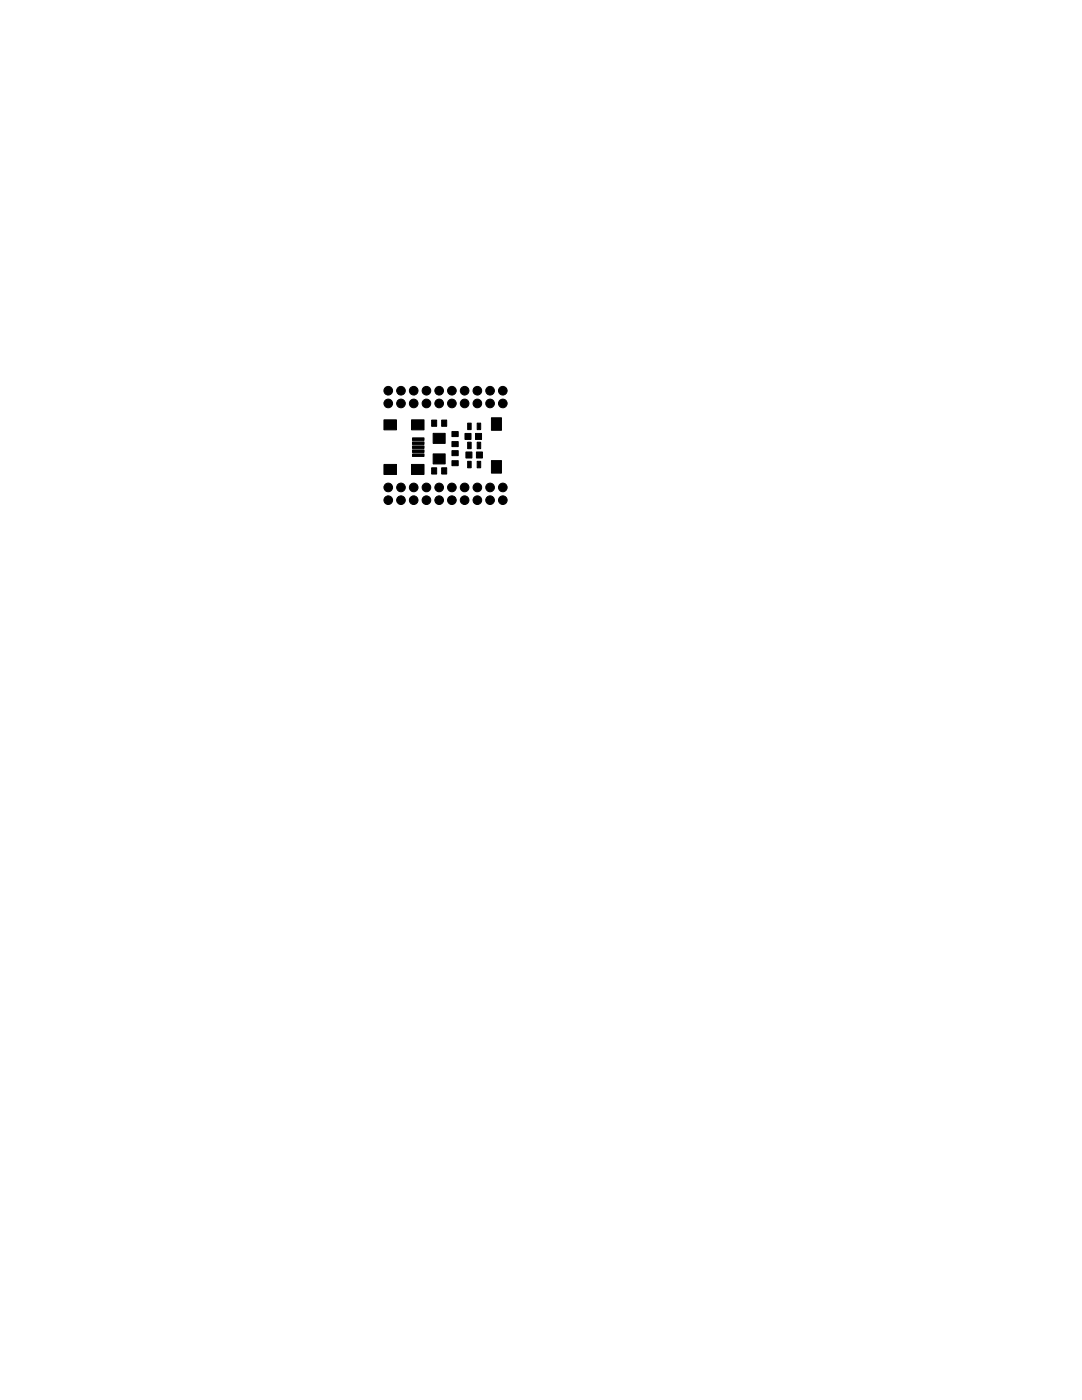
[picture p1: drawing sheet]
<svg xmlns="http://www.w3.org/2000/svg" width="216mm" height="279mm" viewBox="0 0 216 279" stroke-linecap="round" stroke-linejoin="round" font-family="sans-serif">
<g fill="#000" stroke="#000" stroke-width=".2">
<path d="M76.6 83.8h2.5v2h-2.5zM76.6 92.7h2.5v2h-2.5zM82.1 83.8h2.5v2h-2.5zM82.1 92.7h2.5v2h-2.5zM82.3 87.4h2.3v.5h-2.3zM82.3 88.2h2.3v.5h-2.3zM82.3 89h2.3v.5h-2.3zM82.3 89.8h2.3v.5h-2.3zM82.3 90.6h2.3v.5h-2.3zM86.1 83.8h1v1.3h-1zM86.4 86.5h2.4v2h-2.4zM86.4 90.6h2.4v2h-2.4z"/>
<path d="M86.1 93.4h1v1.2h-1zM88.1 83.8h1v1.3h-1zM88.1 93.4h1v1.2h-1zM90.2 89.9h1.2v1h-1.2zM90.2 91.9h1.2v1h-1.2zM90.2 88.1h1.2v1h-1.2zM90.2 86.1h1.2v1h-1.2zM93.3 92.1h.7v1.3h-.7zM92.8 86.5h1.2v1.2h-1.2zM93.3 84.4h.7v1.3h-.7zM93.3 88.3h.7v1.2h-.7zM93 90.2h1.2v1.2h-1.2z"/>
<path d="M95.2 92.1h.7v1.3h-.7zM95.2 84.4h.7v1.3h-.7zM95.2 88.3h.7v1.2h-.7zM94.9 86.5h1.2v1.2h-1.2zM95.1 90.2h1.2v1.2h-1.2zM98.1 91.9h2v2.5h-2zM98.1 83.4h2v2.5h-2z"/>
<circle cx="77.5" cy="78" r=".86"/>
<circle cx="80" cy="78" r=".86"/>
<circle cx="82.5" cy="78" r=".86"/>
<circle cx="85.1" cy="78" r=".86"/>
<circle cx="87.6" cy="78" r=".86"/>
<circle cx="90.2" cy="78" r=".86"/>
<circle cx="92.7" cy="78" r=".86"/>
<circle cx="95.2" cy="78" r=".86"/>
<circle cx="97.8" cy="78" r=".86"/>
<circle cx="100.3" cy="78" r=".86"/>
<circle cx="77.5" cy="99.8" r=".86"/>
<circle cx="77.5" cy="97.3" r=".86"/>
<circle cx="77.5" cy="80.5" r=".86"/>
<circle cx="80" cy="97.3" r=".86"/>
<circle cx="80" cy="80.5" r=".86"/>
<circle cx="80" cy="99.8" r=".86"/>
<circle cx="82.5" cy="99.8" r=".86"/>
<circle cx="82.5" cy="80.5" r=".86"/>
<circle cx="82.5" cy="97.3" r=".86"/>
<circle cx="85.1" cy="80.5" r=".86"/>
<circle cx="85.1" cy="97.3" r=".86"/>
<circle cx="85.1" cy="99.8" r=".86"/>
<circle cx="87.6" cy="80.5" r=".86"/>
<circle cx="87.6" cy="97.3" r=".86"/>
<circle cx="87.6" cy="99.8" r=".86"/>
<circle cx="90.2" cy="80.5" r=".86"/>
<circle cx="90.2" cy="99.8" r=".86"/>
<circle cx="90.2" cy="97.3" r=".86"/>
<circle cx="92.7" cy="80.5" r=".86"/>
<circle cx="92.7" cy="97.3" r=".86"/>
<circle cx="92.7" cy="99.8" r=".86"/>
<circle cx="95.2" cy="99.8" r=".86"/>
<circle cx="95.2" cy="80.5" r=".86"/>
<circle cx="95.2" cy="97.3" r=".86"/>
<circle cx="97.8" cy="97.3" r=".86"/>
<circle cx="97.8" cy="80.5" r=".86"/>
<circle cx="97.8" cy="99.8" r=".86"/>
<circle cx="100.3" cy="97.3" r=".86"/>
<circle cx="100.3" cy="99.8" r=".86"/>
<circle cx="100.3" cy="80.5" r=".86"/>
</g>
</svg>
